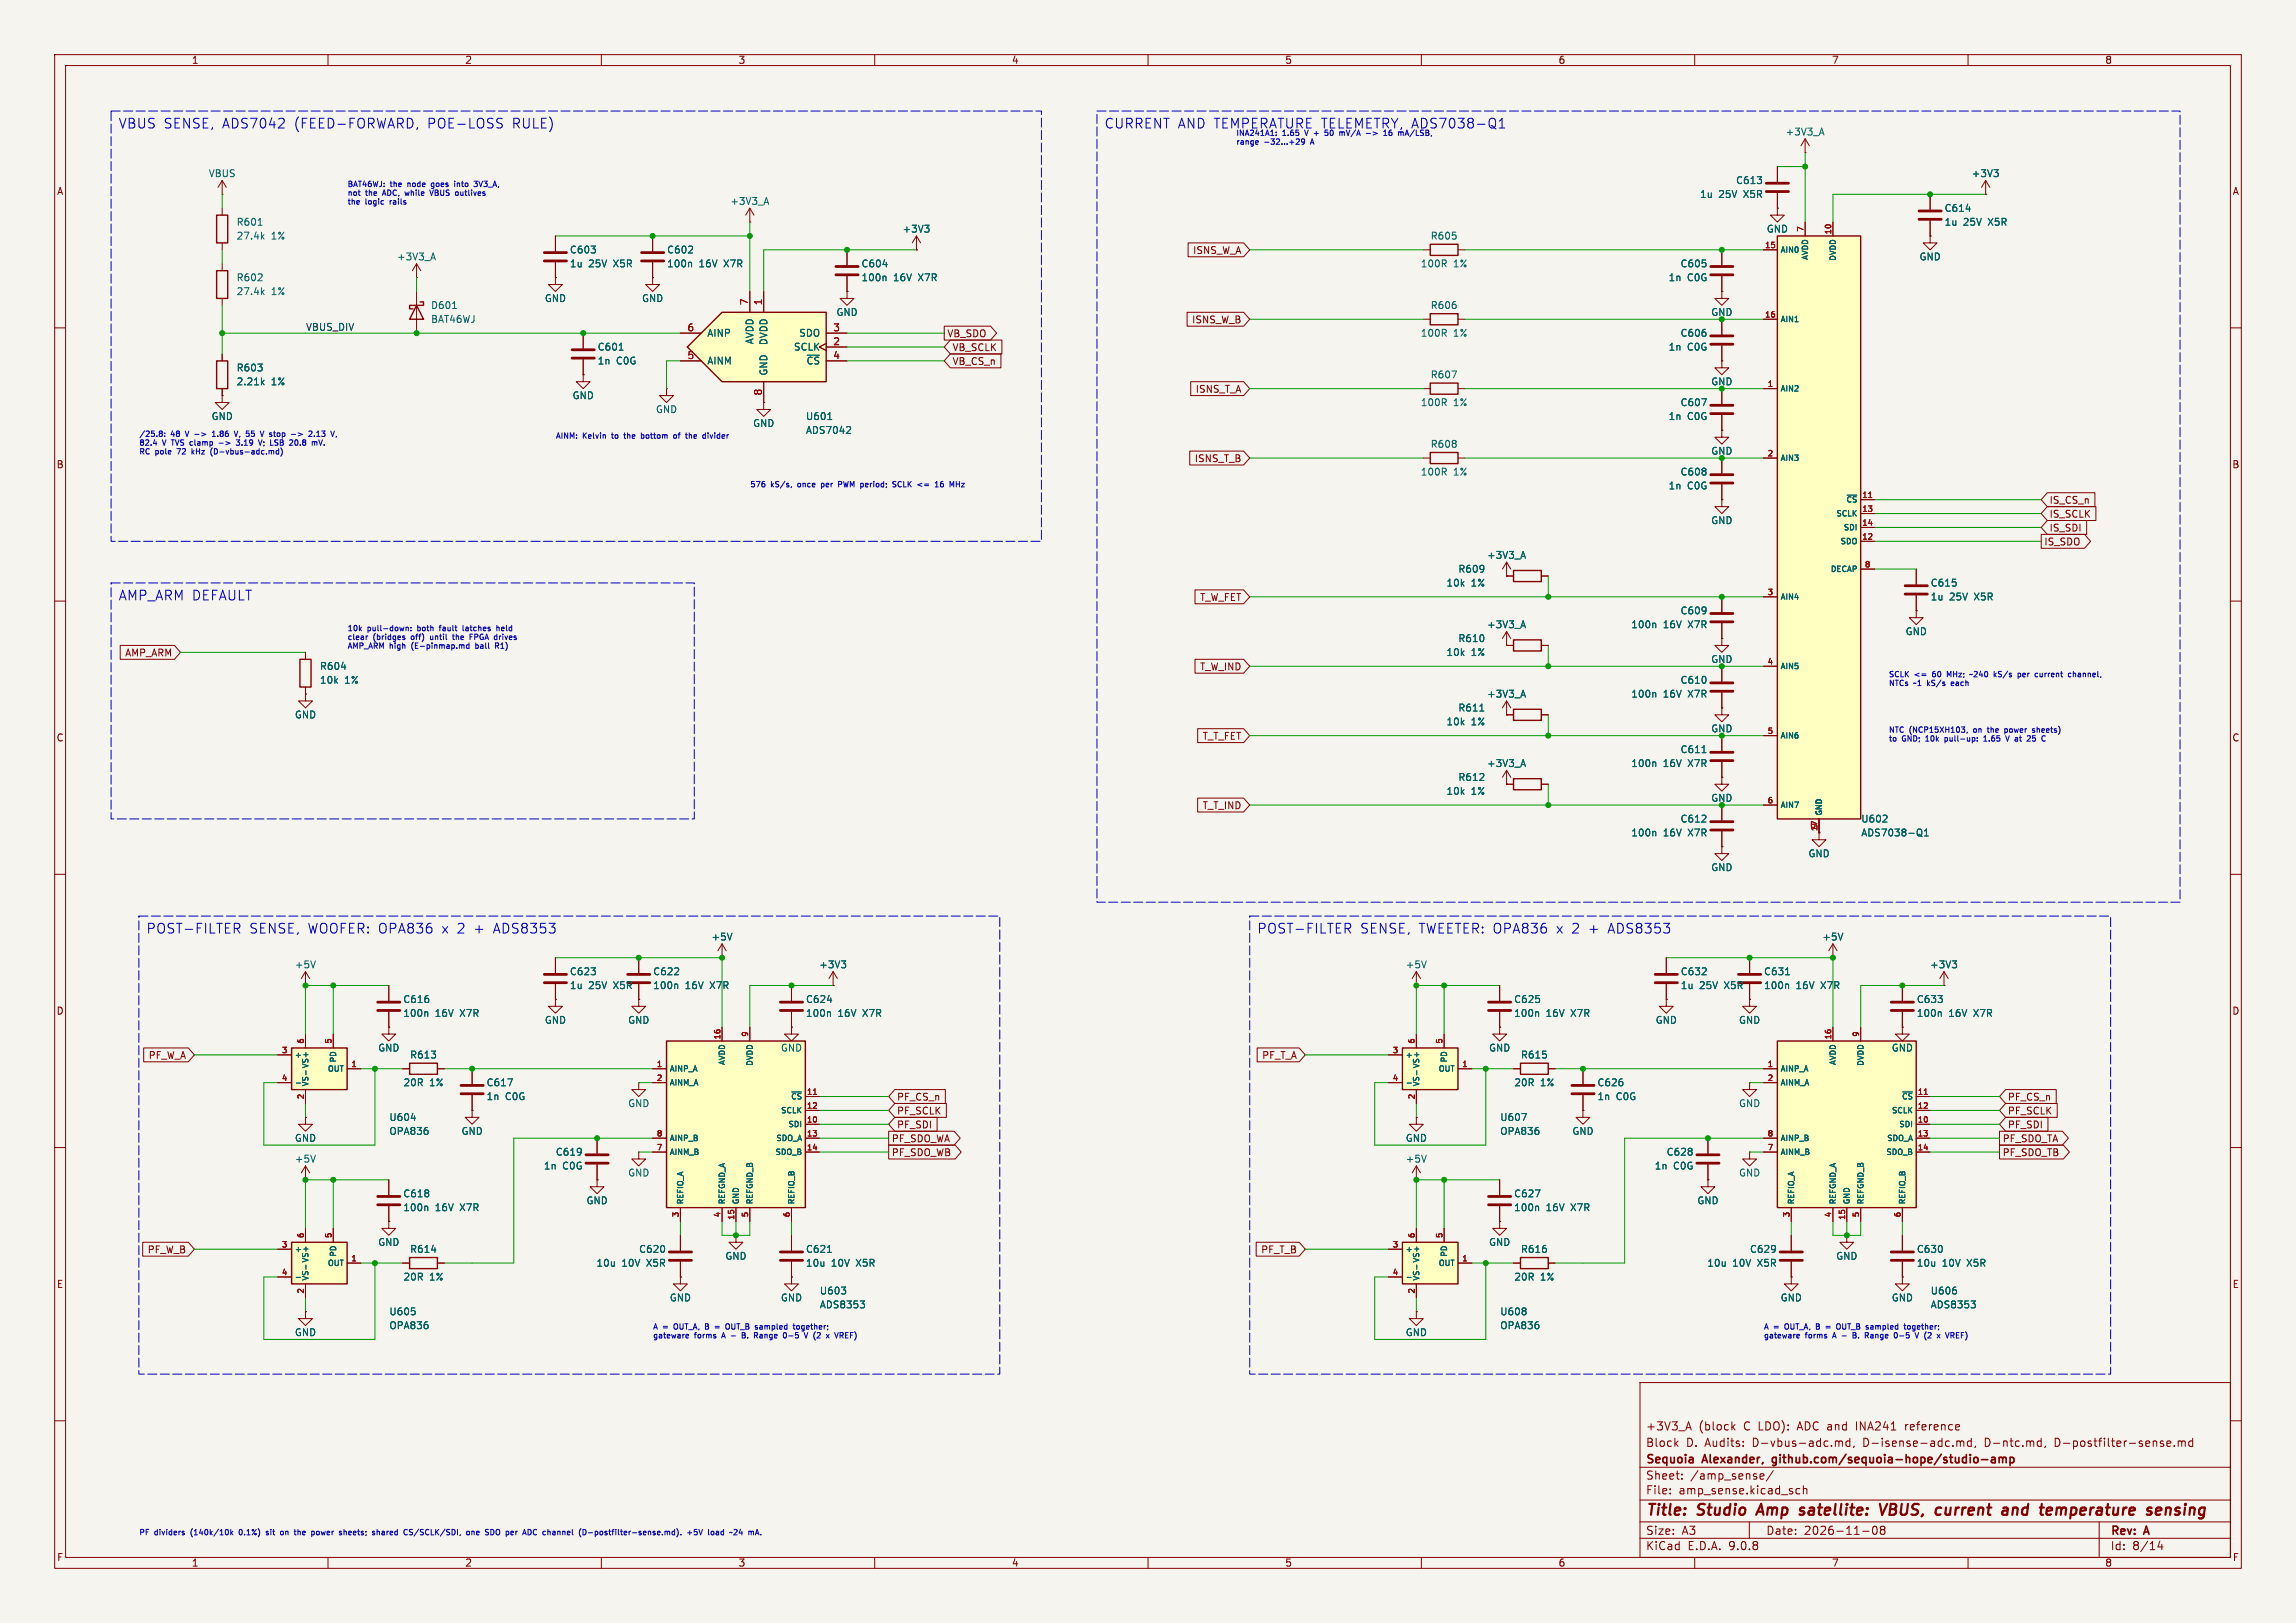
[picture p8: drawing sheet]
<svg xmlns="http://www.w3.org/2000/svg" width="420mm" height="297mm" viewBox="0 0 420 297" stroke-linecap="round" stroke-linejoin="round" font-family="sans-serif">
<defs><g id="words">
<g font-size="2.8" fill="#840000">
<text x="301" y="277.9">Title:</text>
<text x="310.6" y="277.9">Studio</text>
<text x="322.4" y="277.9">Amp</text>
<text x="330.9" y="277.9">satellite:</text>
<text x="346.4" y="277.9">VBUS,</text>
<text x="357.4" y="277.9">current</text>
<text x="370.4" y="277.9">and</text>
<text x="378.1" y="277.9">temperature</text>
<text x="398.4" y="277.9">sensing</text>
</g>
<g font-size="2.5" fill="#0000c2">
<text x="21.6" y="23.7">VBUS SENSE, ADS7042</text>
<text x="53.9" y="23.7">(FEED-FORWARD,</text>
<text x="78.4" y="23.7">POE-LOSS</text>
<text x="94" y="23.7">RULE)</text>
<text x="201.9" y="23.7">CURRENT AND TEMPERATURE TELEMETRY, ADS7038-Q1</text>
<text x="21.6" y="110.1">AMP_ARM DEFAULT</text>
<text x="26.7" y="171">POST-FILTER</text>
<text x="45.6" y="171">SENSE, WOOFER: OPA836</text>
<text x="81" y="171">x 2</text>
<text x="87.1" y="171">+</text>
<text x="90.7" y="171">ADS8353</text>
<text x="229.9" y="171">POST-FILTER</text>
<text x="248.8" y="171">SENSE, TWEETER: OPA836</text>
<text x="284.9" y="171">x 2</text>
<text x="290.9" y="171">+</text>
<text x="294.6" y="171">ADS8353</text>
</g>
<g font-size="2.1" fill="#840000">
<text x="301" y="262">+3V3_A</text>
<text x="310.7" y="262">(block</text>
<text x="319" y="262">C LDO):</text>
<text x="329.1" y="262">ADC and</text>
<text x="340.1" y="262">INA241</text>
<text x="349.2" y="262">reference</text>
<text x="301" y="268.2">Sequoia</text>
<text x="301" y="265">Block</text>
<text x="308.4" y="265">D. Audits:</text>
<text x="311.6" y="268.2">Alexander,</text>
<text x="320.7" y="265">D-vbus-adc.md,</text>
<text x="324.9" y="268.2">github.com/sequoia-hope/studio-amp</text>
<text x="341.1" y="265">D-isense-adc.md,</text>
<text x="363.5" y="265">D-ntc.md,</text>
<text x="376.4" y="265">D-postfilter-sense.md</text>
<text x="301" y="273.7">File:</text>
<text x="301" y="271">Sheet:</text>
<text x="307.1" y="273.7">amp_sense.kicad_sch</text>
<text x="309.2" y="271">/amp_sense/</text>
<text x="301" y="281.1">Size:</text>
<text x="307.6" y="281.1">A3</text>
<text x="323" y="281.1">Date:</text>
<text x="330" y="281.1">2026-11-08</text>
<text x="386" y="281.3">Rev:</text>
<text x="392.4" y="281.3">A</text>
<text x="301" y="283.9">KiCad</text>
<text x="308.7" y="283.9">E.D.A.</text>
<text x="316.3" y="283.9">9.0.8</text>
<text x="386" y="283.9">Id:</text>
<text x="390.1" y="283.9">8/14</text>
</g>
<g font-size="1.8" fill="#840000">
<text x="35" y="11.9">1</text>
<text x="85" y="11.9">2</text>
<text x="135" y="11.9">3</text>
<text x="185" y="11.9">4</text>
<text x="235" y="11.9">5</text>
<text x="285" y="11.9">6</text>
<text x="335" y="11.9">7</text>
<text x="385" y="11.9">8</text>
<text x="10.3" y="35.9">A</text>
<text x="408.3" y="35.9">A</text>
<text x="218.1" y="46.7">ISNS_W_A</text>
<text x="218" y="59.4">ISNS_W_B</text>
<text x="173.2" y="61.9">VB_SDO</text>
<text x="174.1" y="64.5">VB_SCLK</text>
<text x="174.1" y="67">VB_CS_n</text>
<text x="218.6" y="72.1">ISNS_T_A</text>
<text x="10.3" y="85.9">B</text>
<text x="218.4" y="84.8">ISNS_T_B</text>
<text x="408.2" y="85.9">B</text>
<text x="374.8" y="94.9">IS_SCLK</text>
<text x="374.8" y="92.4">IS_CS_n</text>
<text x="373.9" y="100">IS_SDO</text>
<text x="374.8" y="97.5">IS_SDI</text>
<text x="219.4" y="110.2">T_W_FET</text>
<text x="22.8" y="120.3">AMP_ARM</text>
<text x="219.4" y="122.9">T_W_IND</text>
<text x="10.3" y="135.9">C</text>
<text x="219.9" y="135.6">T_T_FET</text>
<text x="408.2" y="135.9">C</text>
<text x="219.9" y="148.3">T_T_IND</text>
<text x="10.3" y="185.9">D</text>
<text x="408.2" y="185.9">D</text>
<text x="27.1" y="194">PF_W_A</text>
<text x="230.8" y="194">PF_T_A</text>
<text x="164" y="201.6">PF_CS_n</text>
<text x="367.2" y="201.6">PF_CS_n</text>
<text x="163" y="209.2">PF_SDO_WA</text>
<text x="164" y="206.7">PF_SDI</text>
<text x="164" y="204.2">PF_SCLK</text>
<text x="366.2" y="209.2">PF_SDO_TA</text>
<text x="367.2" y="206.7">PF_SDI</text>
<text x="367.2" y="204.2">PF_SCLK</text>
<text x="163" y="211.8">PF_SDO_WB</text>
<text x="366.2" y="211.8">PF_SDO_TB</text>
<text x="26.9" y="229.6">PF_W_B</text>
<text x="230.6" y="229.6">PF_T_B</text>
<text x="10.3" y="235.9">E</text>
<text x="408.3" y="235.9">E</text>
<text x="10.3" y="285.9">F</text>
<text x="35" y="286.9">1</text>
<text x="85" y="286.9">2</text>
<text x="135" y="286.9">3</text>
<text x="185" y="286.9">4</text>
<text x="235" y="286.9">5</text>
<text x="285" y="286.9">6</text>
<text x="335" y="286.9">7</text>
<text x="385" y="286.9">8</text>
<text x="408.3" y="285.9">F</text>
</g>
<g font-size="1.8" fill="#006464">
<text x="326.5" y="25">+3V3_A</text>
<text x="38.1" y="32.6">VBUS</text>
<text x="317.5" y="33.9">C613</text>
<text x="360.6" y="32.6">+3V3</text>
<text x="43.2" y="41.5">R601</text>
<text x="133.5" y="37.7">+3V3_A</text>
<text x="310.9" y="36.4">1u</text>
<text x="314.4" y="36.4">25V</text>
<text x="319.1" y="36.4">X5R</text>
<text x="355.6" y="39">C614</text>
<text x="355.6" y="41.5">1u</text>
<text x="359.1" y="41.5">25V</text>
<text x="363.8" y="41.5">X5R</text>
<text x="43.2" y="44">27.4k</text>
<text x="49.6" y="44">1%</text>
<text x="72.5" y="47.9">+3V3_A</text>
<text x="104.1" y="46.6">C603</text>
<text x="121.9" y="46.6">C602</text>
<text x="165" y="42.8">+3V3</text>
<text x="261.6" y="44">R605</text>
<text x="323.1" y="42.8">GND</text>
<text x="351" y="47.9">GND</text>
<text x="43.2" y="51.7">R602</text>
<text x="104.1" y="49.1">1u</text>
<text x="107.7" y="49.1">25V</text>
<text x="112.4" y="49.1">X5R</text>
<text x="121.9" y="49.1">100n</text>
<text x="127.9" y="49.1">16V</text>
<text x="132.6" y="49.1">X7R</text>
<text x="157.5" y="49.1">C604</text>
<text x="157.5" y="51.7">100n</text>
<text x="163.4" y="51.7">16V</text>
<text x="168.1" y="51.7">X7R</text>
<text x="259.8" y="49.1">100R</text>
<text x="265.9" y="49.1">1%</text>
<text x="305.1" y="51.7">1n</text>
<text x="307.3" y="49.1">C605</text>
<text x="308.7" y="51.7">C0G</text>
<text x="43.2" y="54.2">27.4k</text>
<text x="49.6" y="54.2">1%</text>
<text x="78.7" y="56.7">D601</text>
<text x="78.7" y="59.3">BAT46WJ</text>
<text x="99.6" y="55.5">GND</text>
<text x="117.3" y="55.5">GND</text>
<text x="152.9" y="58">GND</text>
<text x="261.6" y="56.7">R606</text>
<text x="312.9" y="58">GND</text>
<text x="109.2" y="64.4">C601</text>
<text x="129.3" y="61.8">AINP</text>
<text x="138" y="63.1" transform="rotate(-90 138 63.1)">AVDD</text>
<text x="140.6" y="63.3" transform="rotate(-90 140.6 63.3)">DVDD</text>
<text x="145.1" y="64.4">SCLK</text>
<text x="146.1" y="61.8">SDO</text>
<text x="259.8" y="61.8">100R</text>
<text x="265.9" y="61.8">1%</text>
<text x="305.1" y="64.4">1n</text>
<text x="307.3" y="61.8">C606</text>
<text x="308.7" y="64.4">C0G</text>
<text x="43.2" y="68.2">R603</text>
<text x="43.2" y="70.7">2.21k</text>
<text x="49.6" y="70.7">1%</text>
<text x="109.2" y="66.9">1n</text>
<text x="112.8" y="66.9">C0G</text>
<text x="129.3" y="66.9">AINM</text>
<text x="140.6" y="68.8" transform="rotate(-90 140.6 68.8)">GND</text>
<text x="147.4" y="66.9">~{CS}</text>
<text x="261.6" y="69.4">R607</text>
<text x="312.9" y="70.7">GND</text>
<text x="38.6" y="77.1">GND</text>
<text x="104.6" y="73.3">GND</text>
<text x="119.9" y="75.8">GND</text>
<text x="147.3" y="77.1">U601</text>
<text x="259.8" y="74.5">100R</text>
<text x="265.9" y="74.5">1%</text>
<text x="305.1" y="77.1">1n</text>
<text x="307.3" y="74.5">C607</text>
<text x="308.7" y="77.1">C0G</text>
<text x="137.7" y="78.3">GND</text>
<text x="147.3" y="79.6">ADS7042</text>
<text x="261.6" y="82.1">R608</text>
<text x="312.9" y="83.4">GND</text>
<text x="259.8" y="87.2">100R</text>
<text x="265.9" y="87.2">1%</text>
<text x="305.1" y="89.8">1n</text>
<text x="307.3" y="87.2">C608</text>
<text x="308.7" y="89.8">C0G</text>
<text x="312.9" y="96.1">GND</text>
<text x="264.5" y="107.5">10k</text>
<text x="266.7" y="105">R609</text>
<text x="269.1" y="107.5">1%</text>
<text x="271.9" y="102.5">+3V3_A</text>
<text x="353.1" y="107.5">C615</text>
<text x="307.3" y="112.6">C609</text>
<text x="353.1" y="110.1">1u</text>
<text x="356.6" y="110.1">25V</text>
<text x="361.3" y="110.1">X5R</text>
<text x="266.7" y="117.7">R610</text>
<text x="271.9" y="115.2">+3V3_A</text>
<text x="298.3" y="115.2">100n</text>
<text x="304.2" y="115.2">16V</text>
<text x="308.9" y="115.2">X7R</text>
<text x="348.5" y="116.4">GND</text>
<text x="58.4" y="122.8">R604</text>
<text x="58.4" y="125.3">10k</text>
<text x="63" y="125.3">1%</text>
<text x="264.5" y="120.2">10k</text>
<text x="269.1" y="120.2">1%</text>
<text x="307.3" y="125.3">C610</text>
<text x="312.9" y="121.5">GND</text>
<text x="53.8" y="131.7">GND</text>
<text x="266.7" y="130.4">R611</text>
<text x="271.9" y="127.9">+3V3_A</text>
<text x="298.3" y="127.9">100n</text>
<text x="304.2" y="127.9">16V</text>
<text x="308.9" y="127.9">X7R</text>
<text x="264.5" y="132.9">10k</text>
<text x="269.1" y="132.9">1%</text>
<text x="312.9" y="134.2">GND</text>
<text x="266.7" y="143.1">R612</text>
<text x="271.9" y="140.6">+3V3_A</text>
<text x="298.3" y="140.6">100n</text>
<text x="304.2" y="140.6">16V</text>
<text x="307.3" y="138">C611</text>
<text x="308.9" y="140.6">X7R</text>
<text x="264.5" y="145.6">10k</text>
<text x="269.1" y="145.6">1%</text>
<text x="312.9" y="146.9">GND</text>
<text x="298.3" y="153.3">100n</text>
<text x="304.2" y="153.3">16V</text>
<text x="307.3" y="150.7">C612</text>
<text x="308.9" y="153.3">X7R</text>
<text x="340.4" y="153.3">ADS7038-Q1</text>
<text x="340.4" y="150.7">U602</text>
<text x="312.9" y="159.6">GND</text>
<text x="330.7" y="157.1">GND</text>
<text x="130" y="172.3">+5V</text>
<text x="333.2" y="172.3">+5V</text>
<text x="53.8" y="177.4">+5V</text>
<text x="104.1" y="178.7">C623</text>
<text x="119.4" y="178.7">C622</text>
<text x="149.8" y="177.4">+3V3</text>
<text x="257" y="177.4">+5V</text>
<text x="307.3" y="178.7">C632</text>
<text x="322.6" y="178.7">C631</text>
<text x="353" y="177.4">+3V3</text>
<text x="73.7" y="183.7">C616</text>
<text x="104.1" y="181.2">1u</text>
<text x="107.7" y="181.2">25V</text>
<text x="112.4" y="181.2">X5R</text>
<text x="119.4" y="181.2">100n</text>
<text x="125.3" y="181.2">16V</text>
<text x="130" y="181.2">X7R</text>
<text x="147.3" y="183.7">C624</text>
<text x="276.9" y="183.7">C625</text>
<text x="307.3" y="181.2">1u</text>
<text x="310.9" y="181.2">25V</text>
<text x="315.6" y="181.2">X5R</text>
<text x="322.6" y="181.2">100n</text>
<text x="328.5" y="181.2">16V</text>
<text x="333.2" y="181.2">X7R</text>
<text x="350.5" y="183.7">C633</text>
<text x="73.7" y="186.3">100n</text>
<text x="79.6" y="186.3">16V</text>
<text x="84.3" y="186.3">X7R</text>
<text x="99.6" y="187.6">GND</text>
<text x="114.8" y="187.6">GND</text>
<text x="147.3" y="186.3">100n</text>
<text x="153.3" y="186.3">16V</text>
<text x="158" y="186.3">X7R</text>
<text x="276.9" y="186.3">100n</text>
<text x="282.8" y="186.3">16V</text>
<text x="287.5" y="186.3">X7R</text>
<text x="302.8" y="187.6">GND</text>
<text x="318" y="187.6">GND</text>
<text x="350.5" y="186.3">100n</text>
<text x="356.5" y="186.3">16V</text>
<text x="361.2" y="186.3">X7R</text>
<text x="69.1" y="192.6">GND</text>
<text x="74.9" y="193.9">R613</text>
<text x="142.7" y="192.6">GND</text>
<text x="272.3" y="192.6">GND</text>
<text x="278.1" y="193.9">R615</text>
<text x="345.9" y="192.6">GND</text>
<text x="73.7" y="199">20R</text>
<text x="78.6" y="199">1%</text>
<text x="88.9" y="199">C617</text>
<text x="88.9" y="201.5">1n</text>
<text x="92.4" y="201.5">C0G</text>
<text x="114.8" y="202.8">GND</text>
<text x="276.9" y="199">20R</text>
<text x="281.8" y="199">1%</text>
<text x="292.1" y="199">C626</text>
<text x="292.1" y="201.5">1n</text>
<text x="295.6" y="201.5">C0G</text>
<text x="318" y="202.8">GND</text>
<text x="53.8" y="209.1">GND</text>
<text x="71.1" y="205.3">U604</text>
<text x="71.1" y="207.9">OPA836</text>
<text x="84.3" y="207.9">GND</text>
<text x="257" y="209.1">GND</text>
<text x="274.3" y="205.3">U607</text>
<text x="274.3" y="207.9">OPA836</text>
<text x="287.5" y="207.9">GND</text>
<text x="53.8" y="213">+5V</text>
<text x="99.4" y="214.2">1n</text>
<text x="101.6" y="211.7">C619</text>
<text x="102.9" y="214.2">C0G</text>
<text x="114.8" y="215.5">GND</text>
<text x="257" y="213">+5V</text>
<text x="302.6" y="214.2">1n</text>
<text x="304.8" y="211.7">C628</text>
<text x="306.1" y="214.2">C0G</text>
<text x="318" y="215.5">GND</text>
<text x="73.7" y="219.3">C618</text>
<text x="73.7" y="221.8">100n</text>
<text x="79.6" y="221.8">16V</text>
<text x="84.3" y="221.8">X7R</text>
<text x="107.2" y="220.6">GND</text>
<text x="276.9" y="219.3">C627</text>
<text x="276.9" y="221.8">100n</text>
<text x="282.8" y="221.8">16V</text>
<text x="287.5" y="221.8">X7R</text>
<text x="310.4" y="220.6">GND</text>
<text x="69.1" y="228.2">GND</text>
<text x="74.9" y="229.5">R614</text>
<text x="109" y="232">10u</text>
<text x="113.7" y="232">10V</text>
<text x="116.8" y="229.5">C620</text>
<text x="118.4" y="232">X5R</text>
<text x="132.6" y="230.7">GND</text>
<text x="147.3" y="229.5">C621</text>
<text x="147.3" y="232">10u</text>
<text x="152.1" y="232">10V</text>
<text x="156.7" y="232">X5R</text>
<text x="272.3" y="228.2">GND</text>
<text x="278.1" y="229.5">R616</text>
<text x="312.2" y="232">10u</text>
<text x="316.9" y="232">10V</text>
<text x="320" y="229.5">C629</text>
<text x="321.6" y="232">X5R</text>
<text x="335.8" y="230.7">GND</text>
<text x="350.5" y="229.5">C630</text>
<text x="350.5" y="232">10u</text>
<text x="355.3" y="232">10V</text>
<text x="359.9" y="232">X5R</text>
<text x="73.7" y="234.5">20R</text>
<text x="78.6" y="234.5">1%</text>
<text x="122.4" y="238.4">GND</text>
<text x="142.7" y="238.4">GND</text>
<text x="149.9" y="239.6">ADS8353</text>
<text x="149.9" y="237.1">U603</text>
<text x="276.9" y="234.5">20R</text>
<text x="281.8" y="234.5">1%</text>
<text x="325.6" y="238.4">GND</text>
<text x="345.9" y="238.4">GND</text>
<text x="353.1" y="239.6">ADS8353</text>
<text x="353.1" y="237.1">U606</text>
<text x="53.8" y="244.7">GND</text>
<text x="71.1" y="240.9">U605</text>
<text x="71.1" y="243.4">OPA836</text>
<text x="257" y="244.7">GND</text>
<text x="274.3" y="240.9">U608</text>
<text x="274.3" y="243.4">OPA836</text>
</g>
<g font-size="1.8" fill="#a90000">
<text x="136.9" y="56" transform="rotate(-90 136.9 56)">7</text>
<text x="139.4" y="56" transform="rotate(-90 139.4 56)">1</text>
<text x="125.7" y="60.7">6</text>
<text x="125.7" y="65.8">5</text>
<text x="152.3" y="60.7">3</text>
<text x="152.3" y="63.2">2</text>
<text x="152.3" y="65.8">4</text>
<text x="139.4" y="72.5" transform="rotate(-90 139.4 72.5)">8</text>
</g>
<text font-size="1.8" fill="#0f0f0f" x="55.9" y="60.6">VBUS_DIV</text>
<g font-size="1.4" fill="#0000c2">
<text x="226.1" y="25.1">INA241A1:</text>
<text x="226.1" y="26.7">range</text>
<text x="231.3" y="26.7">-32...+29</text>
<text x="234.6" y="25.1">1.65</text>
<text x="239" y="25.1">V +</text>
<text x="240" y="26.7">A</text>
<text x="243.1" y="25.1">50</text>
<text x="246" y="25.1">mV/A</text>
<text x="251.1" y="25.1">-&gt;</text>
<text x="254.6" y="25.1">16</text>
<text x="257.5" y="25.1">mA/LSB,</text>
<text x="63.5" y="34.4">BAT46WJ:</text>
<text x="71.4" y="34.4">the</text>
<text x="74.8" y="34.4">node</text>
<text x="79.4" y="34.4">goes</text>
<text x="83.9" y="34.4">into</text>
<text x="87.7" y="34.4">3V3_A,</text>
<text x="63.5" y="36">not</text>
<text x="63.5" y="37.6">the</text>
<text x="66.9" y="37.6">logic</text>
<text x="66.9" y="36">the</text>
<text x="70.3" y="36">ADC,</text>
<text x="71.5" y="37.6">rails</text>
<text x="74.6" y="36">while</text>
<text x="79.4" y="36">VBUS</text>
<text x="84.3" y="36">outlives</text>
<text x="25.4" y="80.1">/25.8:</text>
<text x="25.4" y="81.8">82.4</text>
<text x="25.4" y="83.4">RC</text>
<text x="28.4" y="83.4">pole</text>
<text x="29.8" y="81.8">V TVS clamp</text>
<text x="31.3" y="80.1">48</text>
<text x="32.6" y="83.4">72</text>
<text x="34.2" y="80.1">V -&gt;</text>
<text x="35.6" y="83.4">kHz</text>
<text x="39.2" y="83.4">(D-vbus-adc.md)</text>
<text x="39.6" y="80.1">1.86</text>
<text x="40.8" y="81.8">-&gt;</text>
<text x="43.9" y="80.1">V,</text>
<text x="44.3" y="81.8">3.19</text>
<text x="46.3" y="80.1">55</text>
<text x="48.6" y="81.8">V;</text>
<text x="49.2" y="80.1">V stop</text>
<text x="51" y="81.8">LSB</text>
<text x="54.7" y="81.8">20.8</text>
<text x="55.3" y="80.1">-&gt;</text>
<text x="58.8" y="80.1">2.13</text>
<text x="59.1" y="81.8">mV.</text>
<text x="101.6" y="80.5">AINM:</text>
<text x="106.6" y="80.5">Kelvin</text>
<text x="112.2" y="80.5">to</text>
<text x="114.7" y="80.5">the</text>
<text x="118" y="80.5">bottom</text>
<text x="124.2" y="80.5">of</text>
<text x="126.7" y="80.5">the</text>
<text x="130.1" y="80.5">divider</text>
<text x="137.2" y="89.4">576</text>
<text x="141" y="89.4">kS/s,</text>
<text x="146.2" y="89.4">once</text>
<text x="150.7" y="89.4">per</text>
<text x="154.1" y="89.4">PWM period;</text>
<text x="164.6" y="89.4">SCLK</text>
<text x="169.3" y="89.4">&lt;=</text>
<text x="172.8" y="89.4">16</text>
<text x="175.8" y="89.4">MHz</text>
<text x="63.5" y="115.7">10k</text>
<text x="63.5" y="117.3">clear</text>
<text x="63.5" y="118.9">AMP_ARM high</text>
<text x="67.2" y="115.7">pull-down:</text>
<text x="68.3" y="117.3">(bridges</text>
<text x="75.4" y="117.3">off)</text>
<text x="75.5" y="118.9">(E-pinmap.md</text>
<text x="76.6" y="115.7">both</text>
<text x="79.2" y="117.3">until</text>
<text x="80.9" y="115.7">fault</text>
<text x="83.6" y="117.3">the</text>
<text x="85.4" y="115.7">latches</text>
<text x="86.9" y="117.3">FPGA drives</text>
<text x="87.5" y="118.9">ball</text>
<text x="91.3" y="118.9">R1)</text>
<text x="91.8" y="115.7">held</text>
<text x="345.4" y="124.1">SCLK</text>
<text x="345.4" y="125.7">NTCs</text>
<text x="350.1" y="125.7">~1</text>
<text x="350.2" y="124.1">&lt;=</text>
<text x="352.8" y="125.7">kS/s</text>
<text x="353.7" y="124.1">60</text>
<text x="356.6" y="124.1">MHz;</text>
<text x="357.4" y="125.7">each</text>
<text x="361.1" y="124.1">~240</text>
<text x="365.7" y="124.1">kS/s</text>
<text x="370.4" y="124.1">per</text>
<text x="373.8" y="124.1">current</text>
<text x="380.1" y="124.1">channel,</text>
<text x="345.4" y="134.3">NTC (NCP15XH103,</text>
<text x="345.4" y="135.9">to</text>
<text x="347.9" y="135.9">GND;</text>
<text x="352.5" y="135.9">10k</text>
<text x="356.2" y="135.9">pull-up:</text>
<text x="361.2" y="134.3">on</text>
<text x="363.6" y="135.9">1.65</text>
<text x="364.1" y="134.3">the</text>
<text x="367.4" y="134.3">power</text>
<text x="368" y="135.9">V at</text>
<text x="372.3" y="135.9">25</text>
<text x="372.8" y="134.3">sheets)</text>
<text x="119.4" y="243.5">A =</text>
<text x="119.4" y="245.1">gateware</text>
<text x="123.5" y="243.5">OUT_A, B</text>
<text x="127.1" y="245.1">forms</text>
<text x="132.3" y="245.1">A -</text>
<text x="133.8" y="243.5">OUT_B</text>
<text x="136.5" y="245.1">B.</text>
<text x="139" y="245.1">Range</text>
<text x="139.4" y="243.5">sampled</text>
<text x="144.5" y="245.1">0-5</text>
<text x="146.7" y="243.5">together;</text>
<text x="148.7" y="245.1">V (2</text>
<text x="153.2" y="245.1">x</text>
<text x="155" y="245.1">VREF)</text>
<text x="322.6" y="243.5">A =</text>
<text x="322.6" y="245.1">gateware</text>
<text x="326.7" y="243.5">OUT_A, B</text>
<text x="330.3" y="245.1">forms</text>
<text x="335.5" y="245.1">A -</text>
<text x="337" y="243.5">OUT_B</text>
<text x="339.7" y="245.1">B.</text>
<text x="342.2" y="245.1">Range</text>
<text x="342.6" y="243.5">sampled</text>
<text x="347.7" y="245.1">0-5</text>
<text x="349.9" y="243.5">together;</text>
<text x="351.9" y="245.1">V (2</text>
<text x="356.4" y="245.1">x</text>
<text x="358.2" y="245.1">VREF)</text>
<text x="25.4" y="281.1">PF</text>
<text x="28.3" y="281.1">dividers</text>
<text x="35.1" y="281.1">(140k/10k</text>
<text x="44.2" y="281.1">0.1%)</text>
<text x="49.4" y="281.1">sit</text>
<text x="52.3" y="281.1">on</text>
<text x="55.1" y="281.1">the</text>
<text x="58.5" y="281.1">power</text>
<text x="63.8" y="281.1">sheets;</text>
<text x="70.1" y="281.1">shared</text>
<text x="76.2" y="281.1">CS/SCLK/SDI,</text>
<text x="87.9" y="281.1">one</text>
<text x="91.6" y="281.1">SDO</text>
<text x="95.6" y="281.1">per</text>
<text x="99" y="281.1">ADC channel</text>
<text x="109.8" y="281.1">(D-postfilter-sense.md).</text>
<text x="129.8" y="281.1">+5V</text>
<text x="133.9" y="281.1">load</text>
<text x="138.1" y="281.1">~24</text>
</g>
<g font-size="1.4" fill="#a90000">
<text x="322.8" y="45.5">15</text>
<text x="329.9" y="42.5" transform="rotate(-90 329.9 42.5)">7</text>
<text x="335" y="43" transform="rotate(-90 335 43)">10</text>
<text x="322.8" y="58.2">16</text>
<text x="323.2" y="70.9">1</text>
<text x="323.2" y="83.6">2</text>
<text x="340.5" y="91.2">11</text>
<text x="340.5" y="93.7">13</text>
<text x="340.5" y="96.3">14</text>
<text x="340.5" y="98.8">12</text>
<text x="341" y="103.9">8</text>
<text x="323.2" y="109">3</text>
<text x="323.2" y="121.7">4</text>
<text x="323.2" y="134.4">5</text>
<text x="323.2" y="147.1">6</text>
<text x="332.5" y="152.2" transform="rotate(-90 332.5 152.2)">17</text>
<text x="332.5" y="151.7" transform="rotate(-90 332.5 151.7)">9</text>
<text x="55.6" y="191.1" transform="rotate(-90 55.6 191.1)">6</text>
<text x="60.7" y="191.1" transform="rotate(-90 60.7 191.1)">5</text>
<text x="131.8" y="190.3" transform="rotate(-90 131.8 190.3)">16</text>
<text x="136.9" y="189.8" transform="rotate(-90 136.9 189.8)">9</text>
<text x="258.8" y="191.1" transform="rotate(-90 258.8 191.1)">6</text>
<text x="263.9" y="191.1" transform="rotate(-90 263.9 191.1)">5</text>
<text x="335" y="190.3" transform="rotate(-90 335 190.3)">16</text>
<text x="340.1" y="189.8" transform="rotate(-90 340.1 189.8)">9</text>
<text x="51.5" y="192.8">3</text>
<text x="51.5" y="197.9">4</text>
<text x="64.2" y="195.3">1</text>
<text x="120" y="195.3">1</text>
<text x="120" y="197.9">2</text>
<text x="254.7" y="192.8">3</text>
<text x="254.7" y="197.9">4</text>
<text x="267.4" y="195.3">1</text>
<text x="323.2" y="195.3">1</text>
<text x="323.2" y="197.9">2</text>
<text x="55.6" y="201.3" transform="rotate(-90 55.6 201.3)">2</text>
<text x="147.5" y="200.4">11</text>
<text x="147.5" y="202.9">12</text>
<text x="258.8" y="201.3" transform="rotate(-90 258.8 201.3)">2</text>
<text x="350.7" y="200.4">11</text>
<text x="350.7" y="202.9">12</text>
<text x="120" y="208">8</text>
<text x="147.5" y="205.5">10</text>
<text x="147.5" y="208">13</text>
<text x="323.2" y="208">8</text>
<text x="350.7" y="205.5">10</text>
<text x="350.7" y="208">13</text>
<text x="120" y="210.6">7</text>
<text x="147.5" y="210.6">14</text>
<text x="323.2" y="210.6">7</text>
<text x="350.7" y="210.6">14</text>
<text x="55.6" y="226.7" transform="rotate(-90 55.6 226.7)">6</text>
<text x="60.7" y="226.7" transform="rotate(-90 60.7 226.7)">5</text>
<text x="124.2" y="222.9" transform="rotate(-90 124.2 222.9)">3</text>
<text x="131.8" y="222.9" transform="rotate(-90 131.8 222.9)">4</text>
<text x="134.4" y="223.3" transform="rotate(-90 134.4 223.3)">15</text>
<text x="136.9" y="222.9" transform="rotate(-90 136.9 222.9)">5</text>
<text x="144.5" y="222.9" transform="rotate(-90 144.5 222.9)">6</text>
<text x="258.8" y="226.7" transform="rotate(-90 258.8 226.7)">6</text>
<text x="263.9" y="226.7" transform="rotate(-90 263.9 226.7)">5</text>
<text x="327.4" y="222.9" transform="rotate(-90 327.4 222.9)">3</text>
<text x="335" y="222.9" transform="rotate(-90 335 222.9)">4</text>
<text x="337.6" y="223.3" transform="rotate(-90 337.6 223.3)">15</text>
<text x="340.1" y="222.9" transform="rotate(-90 340.1 222.9)">5</text>
<text x="347.7" y="222.9" transform="rotate(-90 347.7 222.9)">6</text>
<text x="51.5" y="228.3">3</text>
<text x="51.5" y="233.4">4</text>
<text x="64.2" y="230.9">1</text>
<text x="254.7" y="228.3">3</text>
<text x="254.7" y="233.4">4</text>
<text x="267.4" y="230.9">1</text>
<text x="55.6" y="236.8" transform="rotate(-90 55.6 236.8)">2</text>
<text x="258.8" y="236.8" transform="rotate(-90 258.8 236.8)">2</text>
</g>
<g font-size="1.4" fill="#006464">
<text x="325.6" y="46.5">AIN0</text>
<text x="330.9" y="47.7" transform="rotate(-90 330.9 47.7)">AVDD</text>
<text x="336" y="47.9" transform="rotate(-90 336 47.9)">DVDD</text>
<text x="325.6" y="59.2">AIN1</text>
<text x="325.6" y="71.9">AIN2</text>
<text x="325.6" y="84.6">AIN3</text>
<text x="335.8" y="94.7">SCLK</text>
<text x="337.6" y="92.2">~{CS}</text>
<text x="336.5" y="99.8">SDO</text>
<text x="337.1" y="97.3">SDI</text>
<text x="334.8" y="104.9">DECAP</text>
<text x="325.6" y="110">AIN4</text>
<text x="325.6" y="122.7">AIN5</text>
<text x="325.6" y="135.4">AIN6</text>
<text x="325.6" y="148.1">AIN7</text>
<text x="333.5" y="149.4" transform="rotate(-90 333.5 149.4)">GND</text>
<text x="53.8" y="193.8">+</text>
<text x="59.8" y="196.3">OUT</text>
<text x="61.7" y="194.6" transform="rotate(-90 61.7 194.6)">PD</text>
<text x="122.4" y="196.3">AINP_A</text>
<text x="132.8" y="195" transform="rotate(-90 132.8 195)">AVDD</text>
<text x="137.9" y="195.2" transform="rotate(-90 137.9 195.2)">DVDD</text>
<text x="257" y="193.8">+</text>
<text x="263" y="196.3">OUT</text>
<text x="264.9" y="194.6" transform="rotate(-90 264.9 194.6)">PD</text>
<text x="325.6" y="196.3">AINP_A</text>
<text x="336" y="195" transform="rotate(-90 336 195)">AVDD</text>
<text x="341.1" y="195.2" transform="rotate(-90 341.1 195.2)">DVDD</text>
<text x="56.6" y="198.9" transform="rotate(-90 56.6 198.9)">VS- VS+</text>
<text x="122.4" y="198.9">AINM_A</text>
<text x="142.7" y="203.9">SCLK</text>
<text x="144.6" y="201.4">~{CS}</text>
<text x="259.8" y="198.9" transform="rotate(-90 259.8 198.9)">VS- VS+</text>
<text x="325.6" y="198.9">AINM_A</text>
<text x="345.9" y="203.9">SCLK</text>
<text x="347.8" y="201.4">~{CS}</text>
<text x="122.4" y="209">AINP_B</text>
<text x="141.9" y="209">SDO_A</text>
<text x="144.1" y="206.5">SDI</text>
<text x="325.6" y="209">AINP_B</text>
<text x="345.1" y="209">SDO_A</text>
<text x="347.3" y="206.5">SDI</text>
<text x="122.4" y="211.6">AINM_B</text>
<text x="141.7" y="211.6">SDO_B</text>
<text x="325.6" y="211.6">AINM_B</text>
<text x="344.9" y="211.6">SDO_B</text>
<text x="125.2" y="220.5" transform="rotate(-90 125.2 220.5)">REFIO_A</text>
<text x="132.8" y="220.5" transform="rotate(-90 132.8 220.5)">REFGND_A</text>
<text x="135.4" y="220.5" transform="rotate(-90 135.4 220.5)">GND</text>
<text x="137.9" y="220.5" transform="rotate(-90 137.9 220.5)">REFGND_B</text>
<text x="145.5" y="220.5" transform="rotate(-90 145.5 220.5)">REFIO_B</text>
<text x="328.4" y="220.5" transform="rotate(-90 328.4 220.5)">REFIO_A</text>
<text x="336" y="220.5" transform="rotate(-90 336 220.5)">REFGND_A</text>
<text x="338.6" y="220.5" transform="rotate(-90 338.6 220.5)">GND</text>
<text x="341.1" y="220.5" transform="rotate(-90 341.1 220.5)">REFGND_B</text>
<text x="348.7" y="220.5" transform="rotate(-90 348.7 220.5)">REFIO_B</text>
<text x="53.8" y="229.3">+</text>
<text x="59.8" y="231.9">OUT</text>
<text x="61.7" y="230.1" transform="rotate(-90 61.7 230.1)">PD</text>
<text x="257" y="229.3">+</text>
<text x="263" y="231.9">OUT</text>
<text x="264.9" y="230.1" transform="rotate(-90 264.9 230.1)">PD</text>
<text x="56.6" y="234.4" transform="rotate(-90 56.6 234.4)">VS- VS+</text>
<text x="259.8" y="234.4" transform="rotate(-90 259.8 234.4)">VS- VS+</text>
</g>
</g></defs>
<path d="M0 0h420v297h-420z" fill="#f5f4ef" stroke="#f5f4ef" stroke-width=".18"/>
<g fill="none" stroke="#840000" stroke-width=".18">
<path d="M10 10h400v277h-400zM12 12h396v273h-396zM60 10v2M110 10v2M160 10v2M210 10v2M260 10v2M310 10v2M360 10v2M325.1 38.1v1.3h1.3l-1.3 1.2-1.3-1.2h1.3M325.1 38.1h.1M325.1 30.5v2.8"/>
<path d="M325.1 35.3v2.8M119.4 50.8v1.3h1.2l-1.2 1.2-1.3-1.2h1.3M119.4 50.8h.1M10 60h2M106.7 68.6v1.3h1.2l-1.2 1.2-1.3-1.2h1.3M106.7 68.6h.1M106.7 61v2.8M106.7 65.8v2.8M408 60h2M315 91.4v1.3h1.2l-1.2 1.3-1.3-1.3h1.3M315 91.4h.1M10 110h2"/>
<path d="M408 110h2M10 160h2M408 160h2M304.8 175.3v2.8M320 175.3v2.8M274.3 180.3v2.8M274.3 185.2v2.8M304.8 180.1v2.8M320 180.1v2.8M10 210h2M408 210h2M300 253h108v32h-108z"/>
<path d="M10 260h2M300 278.5h108M300 274.5h108M300 268.5h108M305.5 273.2v.2M305.5 272.5v.1M306.5 264.1l.4 .6M306.9 263.7l-.5 .6M307.7 270.5v.2M307.7 269.8v.1M308.5 261.3h.7M308.9 260.2l.5 1.5"/>
<path d="M316.9 261.1l.5 .6M317.4 260.7l-.6 .6M318.9 264.5v.2M318.9 263.8v.1M320 278.5v3M321.9 270.2l.8-.2-.1-.2-.4-.1-.3 .2 .1 .7h.6M324.4 269.1l-1.3 1.9M329.2 272.5l-.4-.1-.3 .3v.4l.2 .2h.5M329.9 272.5l.2-.1 .3 .1 .1 .9M329.9 271.9v1.5M335.9 263.7h.3l.2 .2M336.4 263.9l.2-.2 .3 .1 .1 .9"/>
<path d="M336.4 263.9v.8M338.4 263.8l-.5-.1-.2 .3v.4l.1 .2h.6M338.4 263.2v1.5M339.2 264.6l-.2 .3M342.7 279.4l.2-.1a.8 .8 0 0 1 .5 .7 .8 .8 0 0 1-.5 .8l-.2-.2-.2-.4zM344.2 279.9l-.3-.3 .3-.3 .5 .1 .1 .2-.3 .3M344.2 279.9l-.3 .3 .1 .4 .2 .2 .5-.1 .1-.2-.1-.4-.2-.2M344.2 279.9h.3M348.6 260.7v1M348.7 260.8l-.1 .2M358 263.8l.4-.1 .2 .2M358.6 263.9l.2-.2 .4 .1v.9"/>
<path d="M358.6 263.9v.8M360.6 263.8l-.4-.1-.3 .3v.4l.1 .2h.6M360.6 263.2v1.5M361.4 264.6l-.2 .3M372.9 263.7l.5 .1M373.4 264.6l-.5 .1M373.4 263.2v1.5M374.2 264.6l-.2 .3M384 278.5v6.5M396.9 263.7l.2 .3-.7 .2M397 264.6l-.1 .1M397.7 264.5v.2"/>
<path d="M398.4 263.8l.5-.1 .2 .2M398.4 263.7v1M399.1 263.9l.2-.2 .4 .1v.9M399.1 263.9v.8M401.1 263.8l-.4-.1-.3 .3v.4l.1 .2h.6M401.1 263.2v1.5M408 260h2M60 285v2M110 285v2M160 285v2M210 285v2M260 285v2"/>
<path d="M300 281.5h108M310 285v2M340.7 280.2h1.2M360 285v2M395.1 282l-.4 1.1h1M395.4 282.6v1"/>
</g>
<g fill="none" stroke="#840000" stroke-width=".4">
<path d="M322.2 275.2l-1 2M329.5 276.5l.5 .1v.3l-.3 .3h-.4M329.6 275.9l.5 .1M343.9 275.2l.4 2 .9-2M345.8 276.2h.6M346.5 275.2h-.6l-.3 2h.8M356 275.9l-.1 1.2a.57 .57 0 0 0 .8-.1M368.2 276.1a.49 .49 0 0 1 .9 .1l-.1 1M368.3 275.9l-.2 1.3M376.3 276l.5-.1 .3 .3M377.1 276.2l-.1 1M377.7 275.9l-.5 .1-.1 .2"/>
<path d="M395.1 275.9l.2 .1v.3l-.9 .2M396.2 276.1a.49 .49 0 0 1 .9 .1l-.1 1M396.3 275.9l-.2 1.3"/>
</g>
<path d="M324.3 266.8v.7M362.5 267.1h1.1M364.3 266.8h.6l.1 .9M365 267l-.5 .1a.29 .29 0 0 0-.3 .3 .29 .29 0 0 0 .3 .3l.5-.1M365.7 266.8l.4-.1 .2 .2M365.7 266.7v1M366.3 266.9l.2-.2 .4 .1 .1 .9M366.3 266.9v.8M367.7 266.8l.4-.1 .3 .3v.4l-.1 .2h-.6M367.7 266.7v1.5" fill="none" stroke="#840000" stroke-width=".3"/>
<path d="M323.1 33.5h4.1M323.1 35.1h4.1M104.6 64h4.1M104.6 65.5h4.1M302.8 178.3h4M302.8 179.8h4M318 178.3h4.1M318 179.8h4.1M272.3 183.4h4.1M272.3 184.9h4.1" fill="none" stroke="#840000" stroke-width=".51"/>
<path d="M113.3 64.1h.7M326.6 178.4h.7M281.3 185.2l.1 .1v.7M327 180.1l.2 .2v.6" fill="none" stroke="#006464" stroke-width=".18"/>
<path d="M325.1 43.2h15.3v106.7h-15.3z" fill="#ffffc2"/>
<path d="M325.1 43.2h15.3v106.7h-15.3z" fill="none" stroke="#840000" stroke-width=".25"/>
<g fill="none" stroke="#840000" stroke-width=".18">
<path d="M330.2 27.9h.1M330.2 25.4v2.5M330.2 25.4l-.8 1.3M330.2 25.4l.8 1.3M363.2 35.6h.1M363.2 33l-.7 1.3M363.2 33l.8 1.3M363.2 33v2.6M119.4 43.2v2.8M119.4 48v2.8M154.9 53.3v1.3h1.3l-1.3 1.3-1.2-1.3h1.2M154.9 53.3h.1"/>
<path d="M154.9 45.7v2.8M154.9 50.5v2.8M167.6 45.7h.1M167.6 43.2l-.7 1.3M167.6 43.2l.8 1.3M167.6 43.2v2.5M322.6 45.7h2.5M322.6 58.4h2.5M330.2 40.6v2.6M335.3 40.6v2.6M121.9 71.1v1.3h1.3l-1.3 1.3-1.3-1.3h1.3M121.9 71.1h.1"/>
<path d="M322.6 71.1h2.5M315 83.8v2.8M315 88.6v2.8M322.6 83.8h2.5M340.4 91.4h2.5M340.4 94h2.5M340.4 96.5h2.5M340.4 99.1h2.5M322.6 109.2h2.5M340.4 104.1h2.5M315 129.5v1.3h1.2l-1.2 1.3-1.3-1.3h1.3M315 129.5h.1"/>
<path d="M315 121.9v2.8M315 126.7v2.8M315 134.6v2.8M315 139.4v2.8M322.6 121.9h2.5M322.6 134.6h2.5M315 142.2v1.3h1.2l-1.2 1.3-1.3-1.3h1.3M315 142.2h.1M322.6 147.3h2.5M332.7 149.9v2.5"/>
</g>
<g fill="none" stroke="#006464" stroke-width=".18">
<path d="M332.9 24.3h.6M333.2 23.4l.4 1.3M364.7 31.1h.8l-.4 .4M365.3 31.5l.2 .3v.3l-.2 .2M126.3 48l.2 .2v.6M161.5 48.4h.8M161.9 50.5l.2 .2v.7M169.2 41.2h.7l-.4 .5M169.7 41.7l.2 .2v.3l-.2 .3M337.9 90.6h1.8M302.7 139.4l.2 .2v.7M302.7 126.7l.2 .2v.7"/>
<path d="M311.3 137.7h.8M344.4 150.4h.8M345.1 149.3v.4M351 151.7a.43 .43 0 0 1 .5 .4v.5a.43 .43 0 0 1-.5 .4M351.1 152.7l.5 .4M352 153h.7M352 152.1l.4-.4v1.3"/>
</g>
<path d="M341.8 91.1h.6" fill="none" stroke="#a90000" stroke-width=".18"/>
<path d="M117.3 46.2h4.1M117.3 47.8h4.1M152.9 48.8h4.1M152.9 50.3h4.1M312.9 86.9h4.1M312.9 88.4h4.1M312.9 137.7h4.1M312.9 139.2h4.1M312.9 125h4.1M312.9 126.5h4.1" fill="none" stroke="#840000" stroke-width=".51"/>
<path d="M132.1 57.2h19v12.7h-19l-6.4-6.4z" fill="#ffffc2"/>
<path d="M39.6 39.4h2.1v5.1h-2.1zM76.2 55.9l1.3 2.5h-2.6zM76.8 55.2h.7v.7h-2.6v.6h.7M132.1 57.2h19v12.7h-19l-6.4-6.4zM54.9 120.7h2v5h-2z" fill="none" stroke="#840000" stroke-width=".25"/>
<g fill="none" stroke="#840000" stroke-width=".18">
<path d="M40.6 35.6h.1M40.6 33l-.7 1.3M40.6 33l.8 1.3M40.6 33v2.6M40.6 38.1v1.3M137.2 38.1v2.5M137.2 38.1l-.8 1.3M137.2 38.1l.7 1.3M40.6 44.5v1.2M76.2 53.3v7.7M101.6 43.2v2.8M101.6 48v2.8"/>
<path d="M137.2 40.6h.1M137.2 53.3v3.9M139.7 53.3v3.9M124.5 61h3.8M124.5 66h3.8M139.7 73.7v1.2h1.3l-1.3 1.3-1.3-1.3h1.3M139.7 73.7h.1M139.7 69.9v3.8M151.1 62.9l-1.2 .6 1.2 .6M151.1 61h3.8M151.1 66h3.8M151.1 63.5h3.8"/>
<path d="M55.9 119.4v1.3M55.9 127v1.3h1.2l-1.2 1.2-1.3-1.2h1.3M55.9 127h.1M55.9 125.7v1.3M315 147.3v2.8M315 152.1v2.8M332.7 152.4v1.3h1.3l-1.3 1.2-1.2-1.2h1.2"/>
</g>
<path d="M139.9 37h.6M140.2 36.1l.4 1.3M47.2 41.2h.7M47.9 43.3l.4 .5M48.3 42.9l-.5 .5M82.8 56.5h.7M151.4 76.8h.7M155.4 78l.2 .3-.1 .3-.7 .7h.8M62.5 122.1h.7M302.7 152.1l.2 .2v.7" fill="none" stroke="#006464" stroke-width=".18"/>
<path d="M99.6 46.2h4M99.6 47.8h4M312.9 150.4h4.1M312.9 151.9h4.1" fill="none" stroke="#840000" stroke-width=".51"/>
<path d="M256.5 191.8h10.2v7.6h-10.2z" fill="#ffffc2"/>
<path d="M276.9 142.5h5v2h-5zM256.5 191.8h10.2v7.6h-10.2zM278.1 230.1h5.1v2.1h-5.1z" fill="none" stroke="#840000" stroke-width=".25"/>
<g fill="none" stroke="#840000" stroke-width=".18">
<path d="M275.6 143.5h1.3M281.9 143.5h1.3M259.1 177.8v2.5M259.1 177.8l-.8 1.3M259.1 177.8l.7 1.3M254 193h2.5M254 198.1h2.5M259.1 180.3h.1M259.1 189.2v2.6M259.1 199.4v2.5M264.2 189.2v2.6M266.7 195.6h2.5"/>
<path d="M274.3 188v1.2h1.3l-1.3 1.3-1.3-1.3h1.3M274.3 188h.1M274.3 215.9v2.8M312.4 215.9v1.3h1.3l-1.3 1.2-1.3-1.2h1.3M312.4 215.9h.1M312.4 208.3v2.8M312.4 213.1v2.8M320 210.8v1.3h1.3l-1.3 1.3-1.2-1.3h1.2M320 210.8h.1M274.3 220.7v2.8M276.9 231.1h1.2M283.2 231.1h1.3"/>
</g>
<path d="M260.9 175.8l-.4 1.3M257.4 198.2h.8M278.4 203.8h.8l-.5 1.2M280.8 217.7h.9l-.6 1.3M281.3 220.7l.1 .2v.7" fill="none" stroke="#006464" stroke-width=".18"/>
<path d="M272.3 218.9h4.1M310.4 211.3h4.1M310.4 212.9h4.1M272.3 220.5h4.1" fill="none" stroke="#840000" stroke-width=".51"/>
<path d="M256.5 227.3h10.2v7.6h-10.2z" fill="#ffffc2"/>
<path d="M278.1 194.6h5.1v2h-5.1zM256.5 227.3h10.2v7.6h-10.2z" fill="none" stroke="#840000" stroke-width=".25"/>
<g fill="none" stroke="#840000" stroke-width=".18">
<path d="M315 109.2v2.8M315 114v2.8M275.6 143.5h.1M275.6 141l-.8 1.2M275.6 141l.8 1.2M275.6 141v2.5M315 154.9v1.3h1.2l-1.2 1.3-1.3-1.3h1.3M315 154.9h.1M335.3 175.3h.1M335.3 172.7l-.8 1.3M335.3 172.7l.7 1.3M335.3 172.7v2.6"/>
<path d="M276.9 195.6h1.2M283.2 195.6h1.3M289.6 195.6v2.8M304.8 182.9v1.3h1.3l-1.3 1.2-1.3-1.2h1.3M304.8 182.9h.1M259.1 215.9h.1M259.1 204.5v1.2h1.2l-1.2 1.3-1.3-1.3h1.3M259.1 204.5h.1M259.1 213.4v2.5M259.1 213.4l-.8 1.2M259.1 213.4l.7 1.2M289.6 203.2v1.3h1.2l-1.2 1.2-1.3-1.2h1.3"/>
<path d="M289.6 203.2h.1M289.6 200.4v2.8M254 228.6h2.5M254 233.7h2.5M259.1 224.8v2.5M259.1 234.9v2.6M264.2 224.8v2.5M266.7 231.1h2.5M274.3 223.5v1.3h1.3l-1.3 1.3-1.3-1.3h1.3M274.3 223.5h.1M327.7 233.7v1.2h1.2l-1.2 1.3-1.3-1.3h1.3M327.7 233.7h.1"/>
<path d="M327.7 226.1v2.8M327.7 230.9v2.8M337.8 226.1v1.2h1.3l-1.3 1.3-1.3-1.3h1.3M337.8 226.1h.1M348 226.1v2.8M348 230.9v2.8M259.1 240v1.3h1.2l-1.2 1.3-1.3-1.3h1.3M259.1 240h.1"/>
</g>
<path d="M302.7 114l.2 .2v.7M278.3 139.9h.6M278.6 139l.4 1.3M337.1 170.8l-.4 1.2M260.9 211.4l-.4 1.3M257.4 233.8h.8M279.1 239.5v.3M279.1 240v.5" fill="none" stroke="#006464" stroke-width=".18"/>
<path d="M312.9 112.3h4.1M312.9 113.8h4.1M287.5 198.6h4.1M287.5 200.2h4.1M325.6 229.1h4.1M325.6 230.6h4.1M345.9 229.1h4.1M345.9 230.6h4.1" fill="none" stroke="#840000" stroke-width=".51"/>
<path d="M325.1 190.5h25.4v30.5h-25.4z" fill="#ffffc2"/>
<path d="M261.6 57.4h5.1v2h-5.1zM261.6 44.7h5.1v2h-5.1zM261.6 70.1h5.1v2h-5.1zM276.9 117.1h5v2h-5zM276.9 129.8h5v2h-5zM325.1 190.5h25.4v30.5h-25.4z" fill="none" stroke="#840000" stroke-width=".25"/>
<g fill="none" stroke="#840000" stroke-width=".18">
<path d="M76.2 50.8h.1M76.2 48.3l-.8 1.2M76.2 48.3l.8 1.2M76.2 48.3v2.5M260.3 58.4h1.3M260.3 45.7h1.3M266.7 58.4h1.3M266.7 45.7h1.3M315 53.3v1.3h1.2l-1.2 1.3-1.3-1.3h1.3M315 53.3h.1M315 45.7v2.8M315 50.5v2.8"/>
<path d="M315 58.4v2.8M260.3 71.1h1.3M266.7 71.1h1.3M315 78.7v1.3h1.2l-1.2 1.3-1.3-1.3h1.3M315 78.7h.1M315 66v1.3h1.2l-1.2 1.3-1.3-1.3h1.3M315 66h.1M315 63.2v2.8M315 71.1v2.8M315 75.9v2.8M275.6 118.1h.1M275.6 115.6v2.5"/>
<path d="M275.6 115.6l-.8 1.2M275.6 115.6l.8 1.2M275.6 118.1h1.3M281.9 118.1h1.3M315 116.8v1.3h1.2l-1.2 1.3-1.3-1.3h1.3M315 116.8h.1M275.6 130.8h.1M275.6 128.3l-.8 1.2M275.6 128.3l.8 1.2M275.6 128.3v2.5M275.6 130.8h1.3M281.9 130.8h1.3"/>
<path d="M55.9 177.8v2.5M55.9 177.8l-.8 1.3M55.9 177.8l.7 1.3M152.4 177.8l-.8 1.3M152.4 177.8l.8 1.3M152.4 177.8v2.5M355.6 177.8l-.8 1.3M355.6 177.8l.8 1.3M355.6 177.8v2.5M55.9 180.3h.1M116.8 198.1v1.3h1.3l-1.3 1.3-1.2-1.3h1.2M116.8 198.1h.1"/>
<path d="M116.8 182.9v1.3h1.3l-1.3 1.2-1.2-1.2h1.2M116.8 182.9h.1M144.8 188v1.2h1.2l-1.2 1.3-1.3-1.3h1.3M144.8 188h.1M144.8 180.3v2.8M144.8 185.2v2.8M152.4 180.3h.1M320 182.9v1.3h1.3l-1.3 1.2-1.2-1.2h1.2M320 182.9h.1M320 198.1v1.3h1.3l-1.3 1.3-1.2-1.3h1.2M320 198.1h.1M322.6 195.6h2.5"/>
<path d="M322.6 198.1h2.5M335.3 188v2.5M340.4 188v2.5M348 188v1.2h1.2l-1.2 1.3-1.3-1.3h1.3M348 188h.1M348 180.3v2.8M348 185.2v2.8M355.6 180.3h.1M55.9 215.9h.1M55.9 213.4l-.8 1.2M55.9 213.4l.7 1.2M55.9 213.4v2.5"/>
<path d="M116.8 210.8v1.3h1.3l-1.3 1.3-1.2-1.3h1.2M116.8 210.8h.1M322.6 208.3h2.5M322.6 210.8h2.5M350.5 208.3h2.6M350.5 210.8h2.6M350.5 200.7h2.6M350.5 203.2h2.6M350.5 205.7h2.6M124.5 233.7v1.2h1.2l-1.2 1.3-1.3-1.3h1.3M124.5 233.7h.1M134.6 226.1v1.2h1.3l-1.3 1.3-1.3-1.3h1.3"/>
<path d="M134.6 226.1h.1M144.8 233.7v1.2h1.2l-1.2 1.3-1.3-1.3h1.3M144.8 233.7h.1M144.8 226.1v2.8M144.8 230.9v2.8M327.7 221v2.5M335.3 221v2.5M337.8 221v2.5M340.4 221v2.5M348 233.7v1.2h1.2l-1.2 1.3-1.3-1.3h1.3M348 233.7h.1M348 221v2.5"/>
</g>
<g fill="none" stroke="#006464" stroke-width=".18">
<path d="M78.9 47.2h.6M79.2 46.3l.4 1.3M265.6 67.9h.8l-.5 1.3M311.3 73h.8l-.5 1.2M278.3 114.5h.6M278.6 113.6l.4 1.3M270.7 130.1h.7M278.3 127.2h.6M278.6 126.3l.4 1.3M57.7 175.8l-.4 1.3M153.9 175.8h.8l-.4 .5M154.5 176.3l.2 .3v.3l-.2 .2"/>
<path d="M357.1 175.8h.8l-.4 .5M357.7 176.3l.2 .3v.3l-.2 .2M151.4 183h.7M151.7 185.2l.2 .1v.7M348 199.8h1.8M354.9 185.2l.2 .1v.7M57.7 211.4l-.4 1.3M151.4 229.2h.7M357.8 236.1v.6M360.5 238.1h.8l-.4 .5M361.1 238.6l.2 .2v.3l-.2 .2"/>
</g>
<path d="M352 200.3h.6" fill="none" stroke="#a90000" stroke-width=".18"/>
<path d="M312.9 48.8h4.1M312.9 50.3h4.1M312.9 61.5h4.1M312.9 63h4.1M312.9 74.2h4.1M312.9 75.7h4.1M142.7 183.4h4.1M142.7 184.9h4.1M345.9 183.4h4.1M345.9 184.9h4.1M142.7 229.1h4.1M142.7 230.6h4.1" fill="none" stroke="#840000" stroke-width=".51"/>
<path d="M121.9 190.5h25.4v30.5h-25.4z" fill="#ffffc2"/>
<path d="M261.6 82.8h5.1v2h-5.1zM276.9 104.4h5v2h-5zM74.9 194.6h5.1v2h-5.1zM121.9 190.5h25.4v30.5h-25.4z" fill="none" stroke="#840000" stroke-width=".25"/>
<g fill="none" stroke="#840000" stroke-width=".18">
<path d="M353.1 35.6v2.8M353.1 43.2v1.3h1.2l-1.2 1.2-1.3-1.2h1.3M353.1 43.2h.1M353.1 40.4v2.8M260.3 83.8h1.3M266.7 83.8h1.3M275.6 105.4h.1M275.6 102.9l-.8 1.2M275.6 102.9l.8 1.2M275.6 102.9v2.5M275.6 105.4h1.3M281.9 105.4h1.3"/>
<path d="M350.5 111.8v1.2h1.3l-1.3 1.3-1.3-1.3h1.3M350.5 111.8h.1M350.5 104.1v2.8M350.5 109v2.8M101.6 175.3v2.8M116.8 175.3v2.8M132.1 175.3h.1M132.1 172.7v2.6M132.1 172.7l-.8 1.3M132.1 172.7l.7 1.3M71.1 188v1.2h1.3l-1.3 1.3-1.3-1.3h1.3M71.1 188h.1"/>
<path d="M71.1 180.3v2.8M71.1 185.2v2.8M73.7 195.6h1.2M80 195.6h1.3M101.6 182.9v1.3h1.3l-1.3 1.2-1.3-1.2h1.3M101.6 182.9h.1M101.6 180.1v2.8M116.8 180.1v2.8M119.4 195.6h2.5M119.4 198.1h2.5M132.1 188v2.5M137.2 188v2.5"/>
<path d="M55.9 204.5v1.2h1.2l-1.2 1.3-1.3-1.3h1.3M55.9 204.5h.1M86.4 203.2v1.3h1.2l-1.2 1.2-1.3-1.2h1.3M86.4 203.2h.1M109.2 208.3v2.8M109.2 213.1v2.8M119.4 208.3h2.5M119.4 210.8h2.5M147.3 208.3h2.6M147.3 210.8h2.6M147.3 200.7h2.6M147.3 203.2h2.6"/>
<path d="M147.3 205.7h2.6M124.5 221v2.5M132.1 221v2.5M134.6 221v2.5M137.2 221v2.5M144.8 221v2.5"/>
</g>
<path d="M359.6 38.3h.8M278.3 101.8h.6M278.6 100.9l.4 1.3M133.9 170.8l-.4 1.2M78.1 185.2l.1 .1v.7M123.8 180.1l.2 .2v.6M144.8 199.8h1.8M153.9 235.5h.8l-.4 .5M154.6 236.1v.6M157.3 238.1h.8l-.4 .5M157.9 238.6l.2 .2v.3l-.2 .2" fill="none" stroke="#006464" stroke-width=".18"/>
<path d="M148.8 200.3h.6" fill="none" stroke="#a90000" stroke-width=".18"/>
<path d="M351 38.6h4.1M351 40.1h4.1M348.5 107.2h4.1M348.5 108.7h4.1M99.6 178.3h4M99.6 179.8h4M114.8 178.3h4.1M114.8 179.8h4.1M69.1 183.4h4.1M69.1 184.9h4.1M107.2 211.3h4.1M107.2 212.9h4.1" fill="none" stroke="#840000" stroke-width=".51"/>
<path d="M53.3 191.8h10.2v7.6h-10.2z" fill="#ffffc2"/>
<path d="M39.6 49.5h2.1v5.1h-2.1zM39.6 66h2.1v5.1h-2.1zM53.3 191.8h10.2v7.6h-10.2zM74.9 230.1h5.1v2.1h-5.1z" fill="none" stroke="#840000" stroke-width=".25"/>
<g fill="none" stroke="#840000" stroke-width=".18">
<path d="M40.6 48.3v1.2M40.6 54.6v1.3M40.6 64.8v1.2M40.6 71.1v1.3M50.8 193h2.5M50.8 198.1h2.5M55.9 189.2v2.6M55.9 199.4v2.5M61 189.2v2.6M63.5 195.6h2.5M86.4 195.6v2.8M71.1 215.9v2.8"/>
<path d="M86.4 200.4v2.8M109.2 215.9v1.3h1.3l-1.3 1.2-1.3-1.2h1.3M109.2 215.9h.1M71.1 223.5v1.3h1.3l-1.3 1.3-1.3-1.3h1.3M71.1 223.5h.1M71.1 220.7v2.8M73.7 231.1h1.2M80 231.1h1.3M124.5 226.1v2.8M124.5 230.9v2.8"/>
</g>
<path d="M47.9 53.4l.4 .5M48.3 53.1l-.5 .5M47.9 69.9l.4 .5M48.3 69.6l-.5 .5M54.2 198.2h.8M92.9 197.4h.8l-.5 1.3M75.2 204.6h.8M78.1 220.7l.1 .2v.7M79 228.8h.7" fill="none" stroke="#006464" stroke-width=".18"/>
<path d="M84.3 198.6h4.1M69.1 218.9h4.1M84.3 200.2h4.1M69.1 220.5h4.1M122.4 229.1h4.1M122.4 230.6h4.1" fill="none" stroke="#840000" stroke-width=".51"/>
<path d="M53.3 227.3h10.2v7.6h-10.2z" fill="#ffffc2"/>
<path d="M53.3 227.3h10.2v7.6h-10.2z" fill="none" stroke="#840000" stroke-width=".25"/>
<g fill="none" stroke="#840000" stroke-width=".18">
<path d="M325.1 38.1h.1M325.1 30.5v2.8M325.1 35.3v2.8M353.1 35.6v2.8M363.2 35.6h.1M101.6 50.8v1.3h1.3l-1.3 1.2-1.3-1.2h1.3M101.6 50.8h.1M101.6 43.2v2.8M101.6 48v2.8M119.4 50.8h.1M119.4 43.2v2.8M119.4 48v2.8"/>
<path d="M137.2 53.3v3.9M139.7 53.3v3.9M154.9 53.3h.1M154.9 45.7v2.8M154.9 50.5v2.8M167.6 45.7h.1M172.7 59.7h8.5l1.1 1.3-1.1 1.2h-8.5zM217.1 57.1h10.4l1.1 1.3-1.1 1.3h-10.4zM217.3 44.4h10.2l1.1 1.3-1.1 1.3h-10.2zM315 53.3h.1M315 45.7v2.8M315 50.5v2.8"/>
<path d="M315 58.4v2.8M322.6 45.7h2.5M322.6 58.4h2.5M330.2 40.6v2.6M335.3 40.6v2.6M353.1 43.2h.1M353.1 40.4v2.8M40.6 72.4v1.3h1.3l-1.3 1.2-1.2-1.2h1.2M40.6 72.4h.1M40.6 64.8v1.2M40.6 71.1v1.3M106.7 68.6h.1"/>
<path d="M106.7 61v2.8M106.7 65.8v2.8M124.5 61h3.8M124.5 66h3.8M139.7 73.7h.1M139.7 69.9v3.8M151.1 62.9l-1.2 .6 1.2 .6M151.1 61h3.8M151.1 66h3.8M151.1 63.5h3.8M173.8 64.8h9.3v2.5h-9.3l-1.1-1.3zM173.8 62.2h9.5v2.6h-9.5l-1.1-1.3z"/>
<path d="M217.8 69.8h9.7l1.1 1.3-1.1 1.3h-9.7zM315 66h.1M315 78.7h.1M315 63.2v2.8M315 71.1v2.8M315 75.9v2.8M322.6 71.1h2.5M217.6 82.5h9.9l1.1 1.3-1.1 1.3h-9.9zM315 91.4h.1M315 83.8v2.8M315 88.6v2.8M322.6 83.8h2.5"/>
<path d="M340.4 91.4h2.5M340.4 94h2.5M340.4 96.5h2.5M340.4 99.1h2.5M373.4 97.8h7.9l1.1 1.3-1.1 1.2h-7.9zM374.5 92.7h8.9v2.6h-8.9l-1.1-1.3zM374.5 90.2h8.7v2.5h-8.7l-1.1-1.3zM374.5 95.2h7.2v2.6h-7.2l-1.1-1.3zM22 118.1h9.9l1.1 1.3-1.1 1.3h-9.9zM55.9 119.4v1.3M218.6 107.9h8.9l1.1 1.3-1.1 1.3h-8.9zM275.6 105.4h.1"/>
<path d="M275.6 118.1h.1M275.6 105.4h1.3M275.6 118.1h1.3M281.9 105.4h1.3M281.9 118.1h1.3M315 116.8h.1M315 109.2v2.8M315 114v2.8M322.6 109.2h2.5M340.4 104.1h2.5M350.5 111.8h.1M350.5 104.1v2.8"/>
<path d="M350.5 109v2.8M55.9 127h.1M55.9 125.7v1.3M218.6 120.6h8.9l1.1 1.3-1.1 1.3h-8.9zM219.1 133.3h8.4l1.1 1.3-1.1 1.3h-8.4zM275.6 130.8h.1M275.6 130.8h1.3M281.9 130.8h1.3M315 129.5h.1M315 121.9v2.8M315 126.7v2.8M315 134.6v2.8"/>
<path d="M315 139.4v2.8M322.6 121.9h2.5M322.6 134.6h2.5M219.1 146h8.4l1.1 1.3-1.1 1.3h-8.4zM275.6 143.5h.1M275.6 143.5h1.3M281.9 143.5h1.3M315 154.9h.1M315 142.2h.1M315 147.3v2.8M315 152.1v2.8M322.6 147.3h2.5"/>
<path d="M332.7 149.9v2.5M101.6 175.3v2.8M116.8 175.3v2.8M132.1 175.3h.1M304.8 175.3v2.8M320 175.3v2.8M335.3 175.3h.1M26.3 191.8h8.1l1.2 1.2-1.2 1.3h-8.1zM50.8 198.1h2.5M50.8 193h2.5M55.9 189.2v2.6M55.9 199.4v2.5"/>
<path d="M61 189.2v2.6M63.5 195.6h2.5M71.1 188h.1M71.1 180.3v2.8M71.1 185.2v2.8M73.7 195.6h1.2M80 195.6h1.3M86.4 195.6v2.8M101.6 182.9h.1M101.6 180.1v2.8M116.8 182.9h.1M116.8 180.1v2.8"/>
<path d="M119.4 195.6h2.5M119.4 198.1h2.5M132.1 188v2.5M137.2 188v2.5M144.8 188h.1M144.8 180.3v2.8M144.8 185.2v2.8M152.4 180.3h.1M163.7 199.4h9.2v2.5h-9.2l-1.1-1.2zM230 191.8h7.6l1.2 1.2-1.2 1.3h-7.6zM254 198.1h2.5M254 193h2.5"/>
<path d="M259.1 189.2v2.6M259.1 199.4v2.5M264.2 189.2v2.6M266.7 195.6h2.5M274.3 188h.1M274.3 180.3v2.8M274.3 185.2v2.8M276.9 195.6h1.2M283.2 195.6h1.3M289.6 195.6v2.8M304.8 182.9h.1M304.8 180.1v2.8"/>
<path d="M320 182.9h.1M320 180.1v2.8M322.6 195.6h2.5M322.6 198.1h2.5M335.3 188v2.5M340.4 188v2.5M348 188h.1M348 180.3v2.8M348 185.2v2.8M355.6 180.3h.1M366.9 199.4h9.2v2.5h-9.2l-1.1-1.2zM55.9 204.5h.1"/>
<path d="M71.1 215.9v2.8M86.4 203.2h.1M86.4 200.4v2.8M109.2 215.9h.1M109.2 208.3v2.8M109.2 213.1v2.8M119.4 208.3h2.5M119.4 210.8h2.5M147.3 208.3h2.6M147.3 210.8h2.6M147.3 200.7h2.6M147.3 203.2h2.6"/>
<path d="M147.3 205.7h2.6M162.6 209.5h12.1l1.1 1.3-1.1 1.3h-12.1zM162.6 207h11.9l1.1 1.3-1.1 1.3h-11.9zM163.7 204.5h7.7v2.5h-7.7l-1.1-1.3zM163.7 201.9h9.4v2.6h-9.4l-1.1-1.3zM259.1 204.5h.1M274.3 215.9v2.8M289.6 203.2h.1M289.6 200.4v2.8M312.4 215.9h.1M312.4 208.3v2.8M312.4 213.1v2.8"/>
<path d="M322.6 208.3h2.5M322.6 210.8h2.5M350.5 208.3h2.6M350.5 210.8h2.6M350.5 200.7h2.6M350.5 203.2h2.6M350.5 205.7h2.6M365.8 209.5h11.6l1.1 1.3-1.1 1.3h-11.6zM365.8 207h11.5l1.1 1.3-1.1 1.3h-11.5zM366.9 204.5h7.7v2.5h-7.7l-1.1-1.3zM366.9 201.9h9.4v2.6h-9.4l-1.1-1.3zM26.1 227.3h8.3l1.2 1.3-1.2 1.3h-8.3z"/>
<path d="M50.8 228.6h2.5M50.8 233.7h2.5M55.9 224.8v2.5M55.9 234.9v2.6M61 224.8v2.5M63.5 231.1h2.5M71.1 223.5h.1M71.1 220.7v2.8M73.7 231.1h1.2M80 231.1h1.3M124.5 233.7h.1M124.5 221v2.5"/>
<path d="M124.5 226.1v2.8M124.5 230.9v2.8M132.1 221v2.5M134.6 226.1h.1M134.6 221v2.5M137.2 221v2.5M144.8 233.7h.1M144.8 221v2.5M144.8 226.1v2.8M144.8 230.9v2.8M229.8 227.3h7.8l1.2 1.3-1.2 1.3h-7.8zM254 228.6h2.5"/>
<path d="M254 233.7h2.5M259.1 224.8v2.5M259.1 234.9v2.6M264.2 224.8v2.5M266.7 231.1h2.5M274.3 223.5h.1M274.3 220.7v2.8M276.9 231.1h1.2M283.2 231.1h1.3M327.7 233.7h.1M327.7 221v2.5M327.7 226.1v2.8"/>
<path d="M327.7 230.9v2.8M335.3 221v2.5M337.8 226.1h.1M337.8 221v2.5M340.4 221v2.5M348 233.7h.1M348 221v2.5M348 226.1v2.8M348 230.9v2.8M55.9 240v1.3h1.2l-1.2 1.3-1.3-1.3h1.3M55.9 240h.1M259.1 240h.1"/>
</g>
<g fill="none" stroke="#006464" stroke-width=".18">
<path d="M359.6 38.3h.8M364.7 31.1h.8l-.4 .4M365.3 31.5l.2 .3v.3l-.2 .2M126.3 48l.2 .2v.6M161.5 48.4h.8M161.9 50.5l.2 .2v.7M169.2 41.2h.7l-.4 .5M169.7 41.7l.2 .2v.3l-.2 .3M47.9 69.9l.4 .5M48.3 69.6l-.5 .5M113.3 64.1h.7M151.4 76.8h.7"/>
<path d="M155.4 78l.2 .3-.1 .3-.7 .7h.8M311.3 73h.8l-.5 1.2M337.9 90.6h1.8M278.3 101.8h.6M278.3 114.5h.6M278.6 100.9l.4 1.3M278.6 113.6l.4 1.3M302.7 114l.2 .2v.7M62.5 122.1h.7M270.7 130.1h.7M278.3 139.9h.6M278.3 127.2h.6"/>
<path d="M278.6 139l.4 1.3M278.6 126.3l.4 1.3M302.7 126.7l.2 .2v.7M302.7 139.4l.2 .2v.7M311.3 137.7h.8M302.7 152.1l.2 .2v.7M344.4 150.4h.8M345.1 149.3v.4M351 151.7a.43 .43 0 0 1 .5 .4v.5a.43 .43 0 0 1-.5 .4M351.1 152.7l.5 .4M352 153h.7M352 152.1l.4-.4v1.3"/>
<path d="M133.9 170.8l-.4 1.2M153.9 175.8h.8l-.4 .5M154.5 176.3l.2 .3v.3l-.2 .2M326.6 178.4h.7M337.1 170.8l-.4 1.2M357.1 175.8h.8l-.4 .5M357.7 176.3l.2 .3v.3l-.2 .2M54.2 198.2h.8M78.1 185.2l.1 .1v.7M92.9 197.4h.8l-.5 1.3M123.8 180.1l.2 .2v.6M144.8 199.8h1.8"/>
<path d="M151.4 183h.7M151.7 185.2l.2 .1v.7M257.4 198.2h.8M281.3 185.2l.1 .1v.7M327 180.1l.2 .2v.6M348 199.8h1.8M354.9 185.2l.2 .1v.7M75.2 204.6h.8M278.4 203.8h.8l-.5 1.2M280.8 217.7h.9l-.6 1.3M54.2 233.8h.8M75.9 239.9v.6"/>
<path d="M78.1 220.7l.1 .2v.7M79 228.8h.7M151.4 229.2h.7M153.9 235.5h.8l-.4 .5M154.6 236.1v.6M157.3 238.1h.8l-.4 .5M157.9 238.6l.2 .2v.3l-.2 .2M257.4 233.8h.8M279.1 239.5v.3M281.3 220.7l.1 .2v.7M357.8 236.1v.6M360.5 238.1h.8l-.4 .5"/>
<path d="M361.1 238.6l.2 .2v.3l-.2 .2M279.1 240v.5"/>
</g>
<g fill="none" stroke="#009600" stroke-width=".18">
<path d="M40.6 35.6v2.5M325.1 30.5h5.1M330.2 27.9v12.7M363.2 35.6h-27.9v5M40.6 45.7v2.6M40.6 55.9v8.9M76.2 50.8v2.5M101.6 43.2h35.6M137.2 40.6v12.7M167.6 45.7h-27.9v7.6M228.6 58.4h31.7M228.6 45.7h31.7"/>
<path d="M268 58.4h54.6M268 45.7h54.6M40.6 61h83.9M124.5 66h-2.6v5.1M154.9 66h17.8M154.9 61h17.8M154.9 63.5h17.8M228.6 71.1h31.7M268 71.1h54.6M228.6 83.8h31.7M268 83.8h54.6M342.9 94h30.5"/>
<path d="M342.9 99.1h30.5M342.9 91.4h30.5M342.9 96.5h30.5M33 119.4h22.9M228.6 109.2h94M283.2 105.4v3.8M283.2 118.1v3.8M342.9 104.1h7.6M228.6 134.6h94M228.6 121.9h94M283.2 130.8v3.8M228.6 147.3h94"/>
<path d="M283.2 143.5v3.8M101.6 175.3h30.5v12.7M304.8 175.3h30.5v12.7M35.6 193h15.2M61 180.3v8.9M66 195.6h7.7M68.6 195.6v14h-20.3v-11.5h2.5M71.1 180.3h-15.2v8.9M81.3 195.6h38.1M116.8 198.1h2.6M152.4 180.3h-15.2v7.7M238.8 193h15.2"/>
<path d="M264.2 180.3v8.9M269.2 195.6h7.7M271.8 195.6v14h-20.3v-11.5h2.5M274.3 180.3h-15.2v8.9M284.5 195.6h38.1M320 198.1h2.6M355.6 180.3h-15.2v7.7M55.9 201.9v2.6M61 215.9v8.9M71.1 215.9h-15.2v8.9M116.8 210.8h2.6M119.4 208.3h-25.4v22.8h-12.7"/>
<path d="M149.9 210.8h12.7M149.9 208.3h12.7M149.9 205.7h12.7M149.9 203.2h12.7M149.9 200.7h12.7M259.1 201.9v2.6M264.2 215.9v8.9M274.3 215.9h-15.2v8.9M320 210.8h2.6M322.6 208.3h-25.4v22.8h-12.7M353.1 210.8h12.7M353.1 208.3h12.7"/>
<path d="M353.1 205.7h12.7M353.1 203.2h12.7M353.1 200.7h12.7M35.6 228.6h15.2M55.9 237.5v2.5M66 231.1h7.7M68.6 231.1v14h-20.3v-11.4h2.5M124.5 223.5v2.6M132.1 223.5v2.6h5.1v-2.6M134.6 223.5v2.6M144.8 223.5v2.6M238.8 228.6h15.2"/>
<path d="M259.1 237.5v2.5M269.2 231.1h7.7M271.8 231.1v14h-20.3v-11.4h2.5M327.7 223.5v2.6M335.3 223.5v2.6h5.1v-2.6M337.8 223.5v2.6M348 223.5v2.6"/>
</g>
<g fill="none" stroke="#0000c2" stroke-width=".18">
<path d="M74.1 35.1l.2 .7M76.4 23.3l-.2 .4M78.6 34.8l.3 1 .4-1M78.9 34.4l.1 .1M79 33.5l-.1 .2 .1 .4M83.2 33.2h.1M83.2 33.5v.7M83.6 35.1l.2 .2v.3l-.2 .2M86.7 33.2h.6l-.3 .3 .3 .2M87.3 34l-.2 .2-.4-.1M91.6 21.6l.3 .1M91.8 22.7v.6"/>
<path d="M230 25.7l.2 .3-.5 .1M230.1 26.4h-.1M237.6 25.5v.3l-.5 .6h.6M238.5 25.5h-.3l-.1 .3 .2 .2 .3-.2M238.6 25.5v.7l-.2 .2h-.2M273.5 23.5l.2 .1M273.5 21.9v1.3M274.3 23.4h1M274.3 22.2l.5-.6v1.8M29.2 79.3h.1M29.2 78.9l.4 .1 .1 .1-.2 .2M29.3 79.3h.2"/>
<path d="M29.3 79.3l-.1 .1M29.5 79.3l.2 .2-.1 .3h-.4M30.1 79.8v.1M30.1 79.3v.1M38.8 79.9h.6M38.8 79.2l.3-.3v1M42.8 78.9l.4 1 .3-1M48.3 78.9l-.4 1M54.5 79.2l.8 .3-.8 .3M56.5 79l.4-.1 .2 .3-.6 .7h.6M57.5 79.8v.1M57.9 79.9h.6"/>
<path d="M57.9 79.2l.3-.3v1M114.1 79.5h.4M117.3 79.2v1M117.6 79.5l-.3 .1M123.3 79.6l.1-.1 .3 .1v.6l-.4-.1zM126.1 79.2v1M126.4 79.5l-.3 .1M129.5 79.2v.1M129.5 79.5v.7M28.1 81.2h.6M35.1 82.1v1M35.5 82.4l-.4 .4"/>
<path d="M38.6 82.4v.6l.2 .5M40.1 81.1h.7M43.2 80.5h.6l-.3 .4 .3 .2M43.8 81.3l-.2 .2-.4-.1M47.3 80.5l.3 1 .3-1M49.9 82.4l.2 .2v.5M50.3 81.4l.3 .1M50.4 80.9l.2 .1M51 82.1v1M51 82.5l-.3-.1-.2 .2 .1 .4h.4M51.5 82.2a1.17 1.17 0 0 1-.1 1.3M54 81.4h.4"/>
<path d="M54.1 80.5h.3M57.8 80.8l.2 .2v.5M58.3 80.5l.3 1 .4-1M117.3 80.2h.3M139.9 88.6v.4M144.8 89.1l-.1 .1M150.3 88.4v1M150.3 89.1h.1M150.4 88.4l-.1 .1M153.4 88.6h.4M153.8 88.1h-.4v1M163.9 88.2h-.5v.3l.4 .2 .1 .2-.2 .2h-.4"/>
<path d="M171.1 89.1h.5M171.3 88.2l.1-.1v1M172.5 88.1l-.3 .1-.2 .3 .1 .5 .4 .1M172.5 88.5h-.3l-.2 .2M174.9 88.1v1M174.9 88.6h.6M67 116.5v.1M73.7 116.7l.4 .2-.1 .1h-.3M73.9 116.4h.1M74.3 114.8v.6M74.3 114.9l.3-.1 .1 .6M75.2 115.3v.1"/>
<path d="M75.2 114.8v.1M78.7 116.4l.1 .6M80.3 114.8h.4M82.7 116.4h.4M82.9 116v.9l.2 .1M84.6 118l.3 .1v.6M84.7 114.4v.9l.1 .1M85.8 118h-.3l-.2 .2 .1 .4h.4M85.8 117.7v1M86 116.5h.3M86 116v1M87 117.7v1"/>
<path d="M87 118.6l.1 .1M87.1 118h-.1M90.6 117.7v1M90.6 118.2h.4M90.9 114.9l.4-.1v.6M90.9 114.4v1M90.9 118.2l.3 .5M351.5 123.3h.8M351.5 123.6h.8M355.8 135v1M355.8 135.6h.1M356.5 123.6l-.3-.7v1"/>
<path d="M357.1 124.8l-.2 .1v.4l.2 .2M357.4 125l-.5 .1M358.8 133h.6l-.3 .4M359.2 133.4l.2 .2v.2l-.2 .2M359.9 134l-.1 .2M360.8 123.4l-.5 .1M361.1 135l.2 .2v.2l-.2 .2M361.7 135.5v.1M361.7 135v.1M362.9 135.6h.5M363.1 134.8l-.2 .1M363.2 134.6v1"/>
<path d="M363.5 133.4h.4M364.8 122.9v1M364.9 123.5l.3 .4M365.2 123.2l-.4 .4M366.7 133.4v1M366.7 134h.3M366.9 134.6l.3 1 .3-1M367 133.4h-.3M369.2 123.2v1M369.2 123.2h.2l.2 .2-.1 .4h-.3M371.8 135.5l.1 .1M372.2 133.4h-.3l-.1 .1v.1l.4 .1v.3h-.4"/>
<path d="M372.3 134.6h-.5v.5l.1-.1M373.2 123.2v.5l.2 .2M378.5 123.2h.3M378.8 123.8l-.3 .1M379.3 123.3l.3-.1 .1 .7M379.3 122.9v1M43.3 169.9l.6 .8M43.5 169a.48 .48 0 0 1 .4 .4 .48 .48 0 0 1-.4 .5M246.5 169.9l.6 .8M246.7 169a.48 .48 0 0 1 .4 .4 .48 .48 0 0 1-.4 .5M125.5 244.8h.4M125.6 244.2h-.1"/>
<path d="M125.8 244.2l.2 .2-.5 .1M130.8 242.7h.8M130.8 243h.8M133.4 242.4l-.2-.2a.34 .34 0 0 0-.4 .4v.3a.34 .34 0 0 0 .2 .3 .34 .34 0 0 0 .4-.1M135.8 243.8v1h.3M135.8 244.3h.3M138.2 244.4l.4 .4M138.6 244l-.1 .3-.5 .1M139 242.9v.3M143.9 244.2l-.1 .6h-.4M145.1 242.6h.3M145.2 242.2v.9l.2 .1"/>
<path d="M146.2 242.7l-.3-.1-.2 .2 .1 .4 .4-.1M147.1 243.8l.3 1 .4-1M152.7 243.8l.3 1 .3-1M154.2 243.9l-.5-.1v1M328.7 244.8h.4M328.8 244.2h-.1M329 244.2l.2 .2-.5 .1M334 242.7h.8M334 243h.8M336.6 242.4l-.2-.2a.34 .34 0 0 0-.4 .4v.3a.34 .34 0 0 0 .2 .3 .34 .34 0 0 0 .4-.1M339 243.8v1h.3M339 244.3h.3"/>
<path d="M341.4 244.4l.4 .4M341.8 244l-.1 .3-.5 .1M342.2 242.9v.3M347.1 244.2l-.1 .6h-.4M348.3 242.6h.3M348.4 242.2v.9l.2 .1M349.4 242.7l-.3-.1-.2 .2 .1 .4 .4-.1M350.3 243.8l.3 1 .4-1M355.9 243.8l.3 1 .3-1M357.4 243.9l-.5-.1v1M41.7 280l.1 .3-.1 .5M42.2 279.9v1"/>
<path d="M53.9 279.9v.8M54.5 279.9v1M62.9 279.9v1M69 279.9v1M75.5 279.9l-.6 .1v.3l.5 .1 .1 .3-.2 .2-.4-.1M88.9 279.9h.5M90.2 279.9h-.4v1M91.2 279.9a.34 .34 0 0 0-.5 .3v.3a.34 .34 0 0 0 .5 .4M97 279.9h-.4v1M97.7 279.9l.5 .1M127.5 279.9h-.5v.5l.5-.1v.5l-.1 .1-.4-.1M127.8 279.9l.4 1 .3-1"/>
<path d="M33.5 280.5l.2 .1v.1l-.3 .2M33.5 280.2l.2 .1M42.3 280.5l.3 .4M42.6 280.2l-.4 .4M43.8 280.1v.6M48.7 280.8h.4M49.1 280.3l-.3-.1-.1 .2v.1l.4 .1M51.4 280.3l.1-.1 .3 .1-.1 .5h-.3zM54.8 280.2l-.3 .1M58.2 280.2l-.3 .2v.4l.3 .1M62.9 280.3h.4l.1 .6M69 280.3h.4v.6"/>
<path d="M85.5 280.2l.4 .2-.1 .4-.3 .1M86.3 280.3h.4v.6M86.3 280.2v.7M87.5 280.2l-.3 .2v.4l.3 .1M87.6 280.4l-.4 .1M95.6 280.9l.3-1 .4 1M98.2 280.8l-.2 .1M107.6 280.5h.8M108.9 280.3l.3-.1 .2 .2-.1 .4h-.4M108.9 280.2v1M125.8 280.5h.7M126.2 280.1v.8"/>
<path d="M133.5 280.4v.1M137 280.3l.3-.1 .1 .2M137 280.2v.7M137.4 280.4v.5M137.8 280.3l-.3-.1-.1 .2"/>
</g>
<path d="M20.3 20.3h170.2v78.8h-170.2zM200.7 20.3h198.1v144.8h-198.1zM20.3 106.7h106.7v43.2h-106.7zM25.4 167.6h157.5v83.9h-157.5zM228.6 167.6h157.5v83.9h-157.5z" fill="none" stroke="#0000c2" stroke-width=".18" stroke-dasharray="1.7 .6"/>
<path d="M341.8 91.1h.6M148.8 200.3h.6M352 200.3h.6" fill="none" stroke="#a90000" stroke-width=".18"/>
<g fill="#009600" stroke="#009600" stroke-width=".18">
<circle cx="315" cy="45.7" r=".46"/>
<circle cx="315" cy="58.4" r=".46"/>
<circle cx="315" cy="83.8" r=".46"/>
<circle cx="315" cy="71.1" r=".46"/>
<circle cx="353.1" cy="35.6" r=".46"/>
<circle cx="330.2" cy="30.5" r=".46"/>
<circle cx="348" cy="180.3" r=".46"/>
<circle cx="335.3" cy="175.3" r=".46"/>
<circle cx="320" cy="175.3" r=".46"/>
<circle cx="312.4" cy="208.3" r=".46"/>
<circle cx="271.8" cy="195.6" r=".46"/>
<circle cx="289.6" cy="195.6" r=".46"/>
<circle cx="259.1" cy="215.9" r=".46"/>
<circle cx="264.2" cy="215.9" r=".46"/>
<circle cx="337.8" cy="226.1" r=".46"/>
<circle cx="259.1" cy="180.3" r=".46"/>
<circle cx="264.2" cy="180.3" r=".46"/>
<circle cx="271.8" cy="231.1" r=".46"/>
<circle cx="283.2" cy="134.6" r=".46"/>
<circle cx="283.2" cy="147.3" r=".46"/>
<circle cx="315" cy="121.9" r=".46"/>
<circle cx="315" cy="109.2" r=".46"/>
<circle cx="283.2" cy="109.2" r=".46"/>
<circle cx="283.2" cy="121.9" r=".46"/>
<circle cx="315" cy="134.6" r=".46"/>
<circle cx="315" cy="147.3" r=".46"/>
<circle cx="137.2" cy="43.2" r=".46"/>
<circle cx="154.9" cy="45.7" r=".46"/>
<circle cx="106.7" cy="61" r=".46"/>
<circle cx="40.6" cy="61" r=".46"/>
<circle cx="76.2" cy="61" r=".46"/>
<circle cx="119.4" cy="43.2" r=".46"/>
<circle cx="68.6" cy="195.6" r=".46"/>
<circle cx="109.2" cy="208.3" r=".46"/>
<circle cx="86.4" cy="195.6" r=".46"/>
<circle cx="61" cy="180.3" r=".46"/>
<circle cx="55.9" cy="180.3" r=".46"/>
<circle cx="55.9" cy="215.9" r=".46"/>
<circle cx="68.6" cy="231.1" r=".46"/>
<circle cx="61" cy="215.9" r=".46"/>
<circle cx="134.6" cy="226.1" r=".46"/>
<circle cx="144.8" cy="180.3" r=".46"/>
<circle cx="132.1" cy="175.3" r=".46"/>
<circle cx="116.8" cy="175.3" r=".46"/>
</g>
<use href="#words"/>
</svg>
